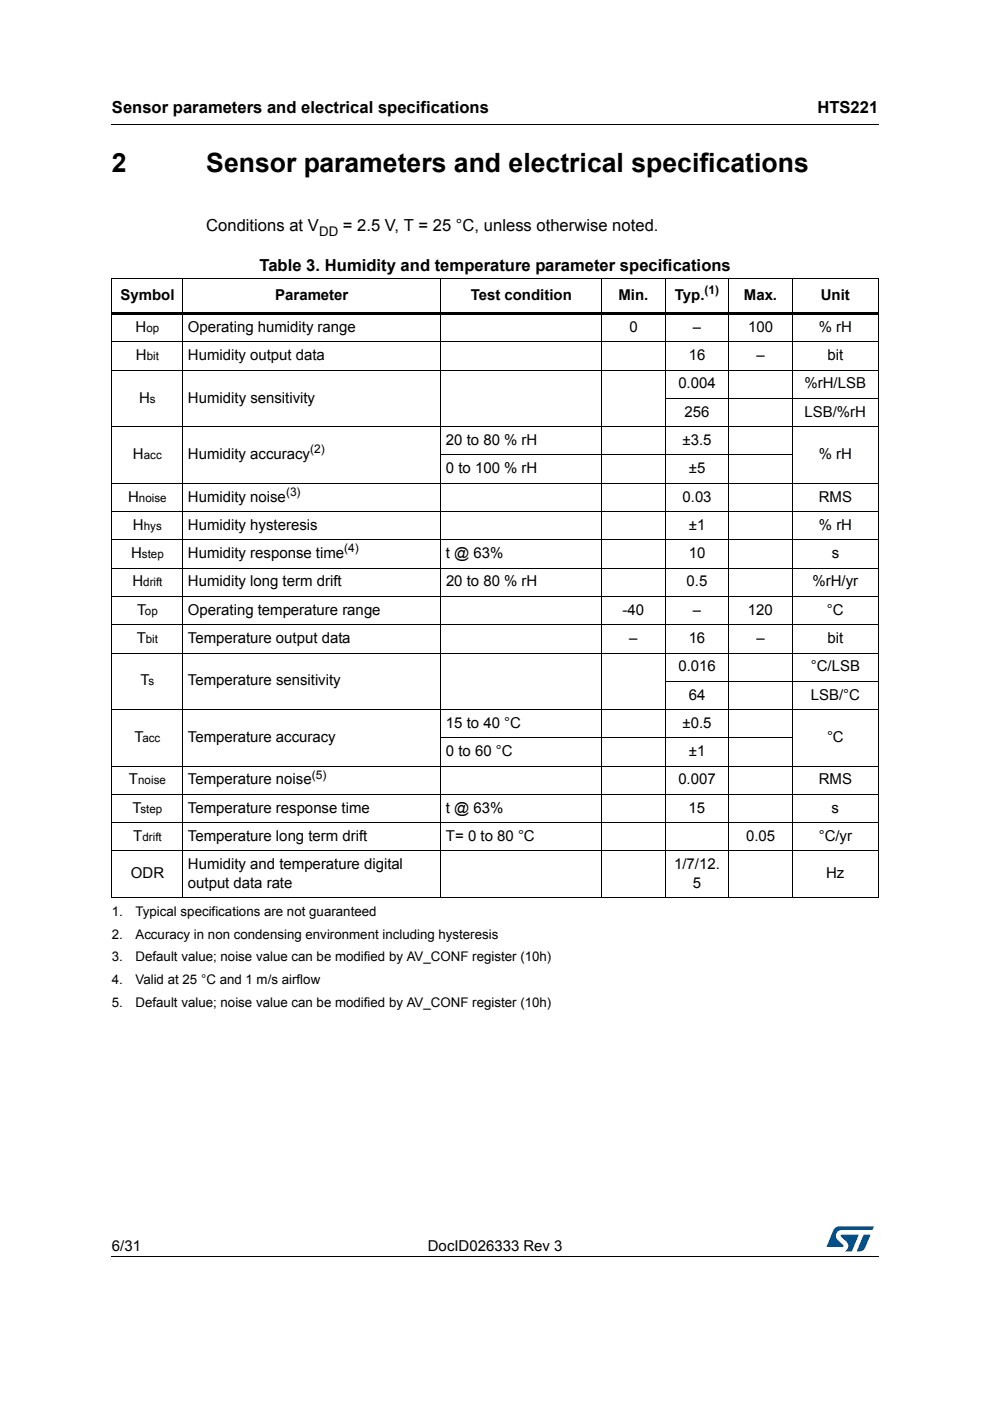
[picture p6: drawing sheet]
<svg xmlns="http://www.w3.org/2000/svg" width="210mm" height="297mm" viewBox="0 0 210 297" stroke-linecap="round" stroke-linejoin="round" font-family="sans-serif">
<defs><g id="words">
<g font-size="5.6">
<text x="23.7" y="36.4">2</text>
<text x="43.7" y="36.4">Sensor parameters and electrical specifications</text>
</g>
<g font-size="3.5">
<text x="23.7" y="23.9">Sensor parameters and electrical specifications</text>
<text x="173.3" y="23.9">HTS221</text>
<text x="43.7" y="49.1">Conditions at V</text>
<text x="72.7" y="49.1">= 2.5 V, T = 25 °C, unless otherwise noted.</text>
<text x="55" y="57.6">Table 3. Humidity and temperature parameter specifications</text>
</g>
<g font-size="3.2">
<text x="25.5" y="63.6">Symbol</text>
<text x="58.4" y="63.6">Parameter</text>
<text x="99.8" y="63.6">Test condition</text>
<text x="131.1" y="63.6">Min.</text>
<text x="143.1" y="63.6">Typ.</text>
<text x="157.7" y="63.6">Max.</text>
<text x="174" y="63.6">Unit</text>
<text x="28.7" y="70.4">H</text>
<text x="39.9" y="70.4">Operating humidity range</text>
<text x="133.4" y="70.4">0</text>
<text x="146.9" y="70.4">–</text>
<text x="158.6" y="70.4">100</text>
<text x="173.6" y="70.4">% rH</text>
<text x="28.8" y="76.3">H</text>
<text x="39.9" y="76.3">Humidity output data</text>
<text x="146" y="76.3">16</text>
<text x="160.4" y="76.3">–</text>
<text x="175.4" y="76.3">bit</text>
<text x="143.8" y="82.4">0.004</text>
<text x="170.6" y="82.4">%rH/LSB</text>
<text x="29.5" y="85.3">H</text>
<text x="39.9" y="85.3">Humidity sensitivity</text>
<text x="145.2" y="88.3">256</text>
<text x="170.6" y="88.3">LSB/%rH</text>
<text x="94.6" y="94.3">20 to 80 % rH</text>
<text x="144.7" y="94.3">±3.5</text>
<text x="28.2" y="97.3">H</text>
<text x="39.9" y="97.3">Humidity accuracy</text>
<text x="94.6" y="100.4">0 to 100 % rH</text>
<text x="146" y="100.4">±5</text>
<text x="173.6" y="97.3">% rH</text>
<text x="27.2" y="106.3">H</text>
<text x="39.9" y="106.3">Humidity noise</text>
<text x="144.7" y="106.3">0.03</text>
<text x="173.6" y="106.3">RMS</text>
<text x="28.2" y="112.4">H</text>
<text x="39.9" y="112.4">Humidity hysteresis</text>
<text x="146.1" y="112.4">±1</text>
<text x="173.6" y="112.4">% rH</text>
<text x="27.8" y="118.3">H</text>
<text x="39.9" y="118.3">Humidity response time</text>
<text x="94.6" y="118.3">t @ 63%</text>
<text x="146" y="118.3">10</text>
<text x="176.3" y="118.3">s</text>
<text x="28.1" y="124.3">H</text>
<text x="39.9" y="124.3">Humidity long term drift</text>
<text x="94.6" y="124.3">20 to 80 % rH</text>
<text x="145.6" y="124.3">0.5</text>
<text x="172.3" y="124.3">%rH/yr</text>
<text x="29.1" y="130.3">T</text>
<text x="39.9" y="130.3">Operating temperature range</text>
<text x="132" y="130.3">-40</text>
<text x="146.9" y="130.3">–</text>
<text x="158.6" y="130.3">120</text>
<text x="175.3" y="130.3">°C</text>
<text x="29" y="136.3">T</text>
<text x="39.9" y="136.3">Temperature output data</text>
<text x="133.4" y="136.3">–</text>
<text x="146" y="136.3">16</text>
<text x="160.4" y="136.3">–</text>
<text x="175.4" y="136.3">bit</text>
<text x="143.8" y="142.3">0.016</text>
<text x="171.9" y="142.3">°C/LSB</text>
<text x="29.8" y="145.3">T</text>
<text x="39.9" y="145.3">Temperature sensitivity</text>
<text x="146" y="148.3">64</text>
<text x="171.9" y="148.3">LSB/°C</text>
<text x="94.6" y="154.3">15 to 40 °C</text>
<text x="144.7" y="154.3">±0.5</text>
<text x="28.5" y="157.3">T</text>
<text x="39.9" y="157.3">Temperature accuracy</text>
<text x="94.6" y="160.3">0 to 60 °C</text>
<text x="146.1" y="160.3">±1</text>
<text x="175.3" y="157.3">°C</text>
<text x="27.3" y="166.3">T</text>
<text x="39.9" y="166.3">Temperature noise</text>
<text x="143.8" y="166.3">0.007</text>
<text x="173.6" y="166.3">RMS</text>
<text x="28.1" y="172.3">T</text>
<text x="39.9" y="172.3">Temperature response time</text>
<text x="94.5" y="172.3">t @ 63%</text>
<text x="146" y="172.3">15</text>
<text x="176.3" y="172.3">s</text>
<text x="28.3" y="178.3">T</text>
<text x="39.9" y="178.3">Temperature long term drift</text>
<text x="94.6" y="178.3">T= 0 to 80 °C</text>
<text x="158.2" y="178.3">0.05</text>
<text x="173.6" y="178.3">°C/yr</text>
<text x="39.9" y="184.3">Humidity and temperature digital</text>
<text x="142.9" y="184.3">1/7/12.</text>
<text x="27.7" y="186.2">ODR</text>
<text x="39.9" y="188.2">output data rate</text>
<text x="146.9" y="188.2">5</text>
<text x="175.2" y="186.2">Hz</text>
<text x="23.7" y="265.1">6/31</text>
<text x="90.7" y="265.1">DocID026333 Rev 3</text>
</g>
<g font-size="2.8">
<text x="67.6" y="50">DD</text>
<text x="23.7" y="194.2">1.</text>
<text x="28.7" y="194.2">Typical specifications are not guaranteed</text>
<text x="23.7" y="199">2.</text>
<text x="23.7" y="203.8">3.</text>
<text x="28.7" y="203.8">Default value; noise value can be modified by AV_CONF register (10h)</text>
<text x="28.7" y="199">Accuracy in non condensing environment including hysteresis</text>
<text x="23.7" y="208.7">4.</text>
<text x="28.7" y="208.7">Valid at 25 °C and 1 m/s airflow</text>
<text x="23.7" y="213.5">5.</text>
<text x="28.7" y="213.5">Default value; noise value can be modified by AV_CONF register (10h)</text>
</g>
<g font-size="2.5">
<text x="149.4" y="62.4">(1)</text>
<text x="31" y="70.4">op</text>
<text x="31.1" y="76.3">bit</text>
<text x="31.8" y="85.3">s</text>
<text x="30.5" y="97.3">acc</text>
<text x="65.7" y="96.1">(2)</text>
<text x="29.5" y="106.3">noise</text>
<text x="60.6" y="105.1">(3)</text>
<text x="30.5" y="112.4">hys</text>
<text x="30.1" y="118.3">step</text>
<text x="73" y="117.1">(4)</text>
<text x="30.4" y="124.3">drift</text>
<text x="30.7" y="130.3">op</text>
<text x="30.9" y="136.3">bit</text>
<text x="31.5" y="145.3">s</text>
<text x="30.2" y="157.3">acc</text>
<text x="29.3" y="166.3">noise</text>
<text x="66.1" y="165.1">(5)</text>
<text x="29.8" y="172.3">step</text>
<text x="30.2" y="178.3">drift</text>
</g>
</g></defs>
<path d="M23.6 26.2l.1 .2zM23.6 266.3l.1 .1z" fill="#000"/>
<path d="M23.7 26.3h162.6M23.7 266.3h162.6" fill="none" stroke="#000" stroke-width=".21"/>
<path d="M175.3 260h10v5.3h-10z" fill="#fff"/>
<g fill="#005189">
<path d="M176.9 260.5l1-.5 7.4 .1-.4 .7h-6.4a1.31 1.31 0 0 0-1.2 1.1 1.31 1.31 0 0 0 .8 1.4l.7 .7v.3l-3.5 .1z"/>
<path d="M183.1 261.8h1.4l-.6 1.6a2.16 2.16 0 0 1-1.3 1.9l-.9-.1z"/>
<path d="M178.3 261.8l3.7 .1-1.3 3.3-1.6 .1a1.43 1.43 0 0 0 .6-1.7l-1.4-1.4z"/>
</g>
<g fill="none" stroke="#000" stroke-width=".21">
<path d="M23.6 59.1h162.7M23.7 59.2v131M38.8 59v131.4M93.5 59v131.4M127.6 59v131.4M141.1 59v131.4M154.5 59v131.4M168 59v131.4M186.2 59.2v131M23.6 72.5h162.7M23.6 78.5h162.7M23.6 90.5h162.7"/>
<path d="M93.4 96.5h74.7M141 84.5h45.3M23.6 102.5h162.7M23.6 108.5h162.7M23.6 114.5h162.7M23.6 120.5h162.7M23.6 126.4h162.7M23.6 132.5h162.7M23.6 138.5h162.7M23.6 150.5h162.7M93.4 156.4h74.7M141 144.4h45.3"/>
<path d="M23.6 162.4h162.7M23.6 168.4h162.7M23.6 174.4h162.7M23.6 180.4h162.7M23.6 190.3h162.7"/>
</g>
<path d="M23.6 66.2h162.7v.6h-162.7z" fill="#000"/>
<use href="#words"/>
</svg>
